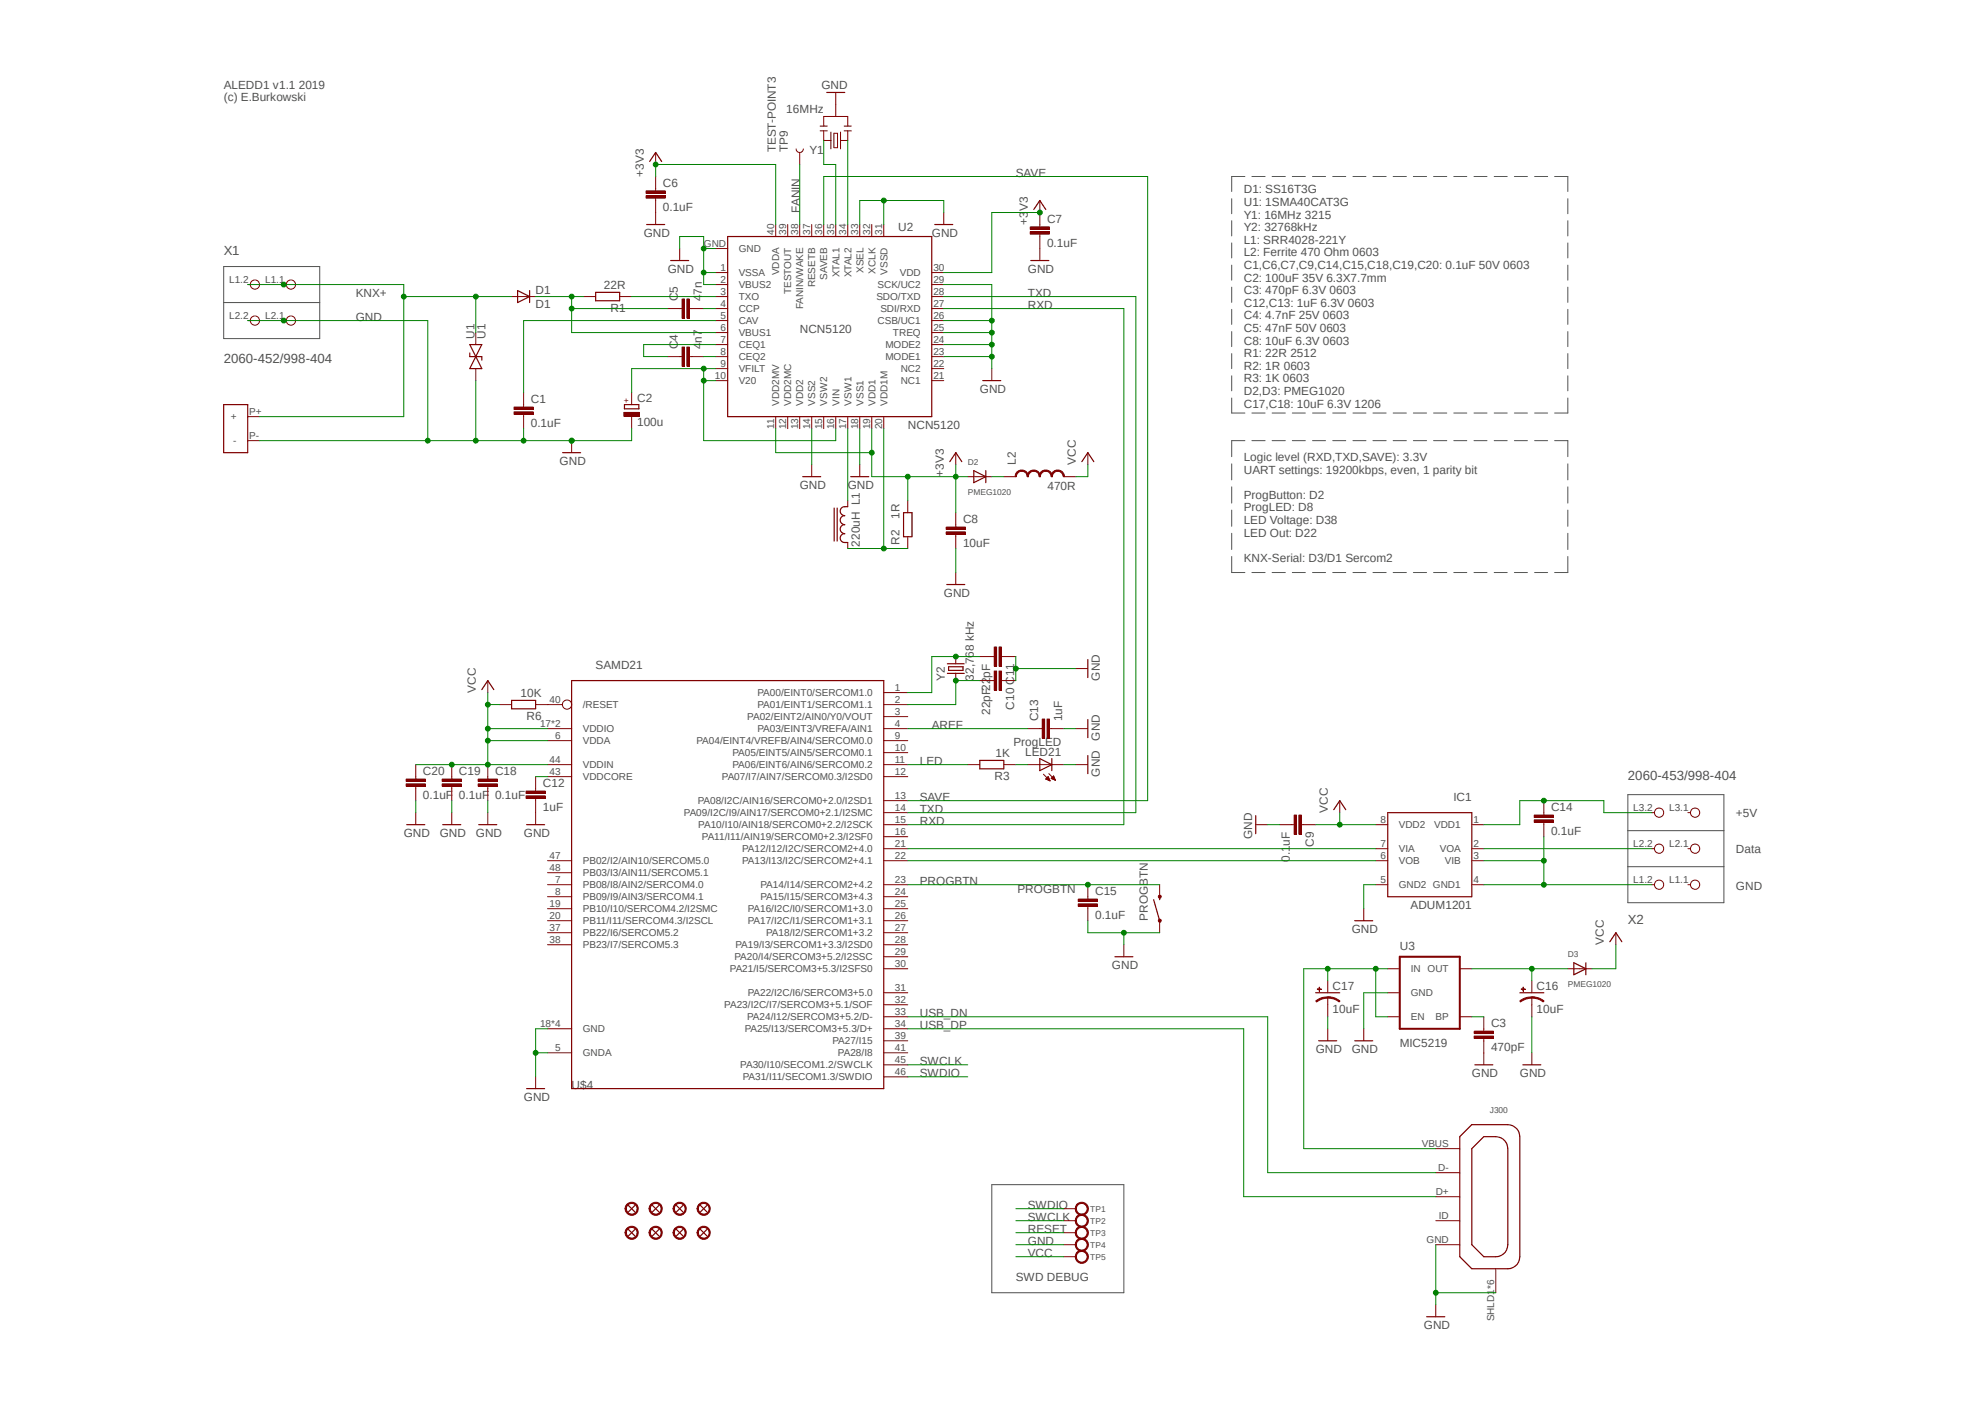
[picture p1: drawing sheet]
<svg xmlns="http://www.w3.org/2000/svg" width="420mm" height="297mm" viewBox="0 0 420 297" stroke-linecap="round" stroke-linejoin="round" font-family="sans-serif">
<defs><g id="words">
<g font-size="2.8" fill="#505050">
<text x="47.3" y="53.8">X1</text>
<text x="47.3" y="76.7">2060-452/998-404</text>
<text x="344.4" y="165">2060-453/998-404</text>
<text x="344.4" y="195.5">X2</text>
</g>
<g font-size="2.5" fill="#505050">
<text x="47.3" y="18.8">ALEDD1 v1.1 2019</text>
<text x="47.3" y="21.5">(c) E.Burkowski</text>
<text x="166.4" y="23.9">16MHz</text>
<text x="173.8" y="18.8">GND</text>
<text x="164.1" y="32.3" transform="rotate(-90 164.1 32.3)">TEST-POINT3</text>
<text x="166.7" y="32.3" transform="rotate(-90 166.7 32.3)">TP9</text>
<text x="171.3" y="32.5">Y1</text>
<text x="136.2" y="37.3" transform="rotate(-90 136.2 37.3)">+3V3</text>
<text x="140.3" y="39.5">C6</text>
<text x="214.9" y="37.3">SAVE</text>
<text x="263.1" y="40.9">D1: SS16T3G</text>
<text x="140.3" y="44.6">0.1uF</text>
<text x="169.2" y="45" transform="rotate(-90 169.2 45)">FANIN</text>
<text x="217.5" y="47.5" transform="rotate(-90 217.5 47.5)">+3V3</text>
<text x="221.5" y="47.1">C7</text>
<text x="263.1" y="43.6">U1: 1SMA40CAT3G</text>
<text x="263.1" y="46.2">Y1: 16MHz 3215</text>
<text x="136.2" y="50">GND</text>
<text x="190" y="48.8">U2</text>
<text x="197.2" y="50">GND</text>
<text x="221.5" y="52.2">0.1uF</text>
<text x="263.1" y="48.9">Y2: 32768kHz</text>
<text x="263.1" y="51.6">L1: SRR4028-221Y</text>
<text x="141.3" y="57.7">GND</text>
<text x="217.5" y="57.7">GND</text>
<text x="263.1" y="54.2">L2: Ferrite 470 Ohm 0603</text>
<text x="263.1" y="56.9">C1,C6,C7,C9,C14,C15,C18,C19,C20: 0.1uF 50V 0603</text>
<text x="263.1" y="59.6">C2: 100uF 35V 6.3X7.7mm</text>
<text x="75.3" y="62.7">KNX+</text>
<text x="113.3" y="65.1">D1</text>
<text x="113.3" y="62.3">D1</text>
<text x="127.8" y="61.2">22R</text>
<text x="129.2" y="66">R1</text>
<text x="143.4" y="63.8" transform="rotate(-90 143.4 63.8)">C5</text>
<text x="148.5" y="63.8" transform="rotate(-90 148.5 63.8)">47n</text>
<text x="217.5" y="62.7">TXD</text>
<text x="217.5" y="65.3">RXD</text>
<text x="263.1" y="62.2">C3: 470pF 6.3V 0603</text>
<text x="263.1" y="64.9">C12,C13: 1uF 6.3V 0603</text>
<text x="75.3" y="67.8">GND</text>
<text x="100.4" y="71.6" transform="rotate(-90 100.4 71.6)">U1</text>
<text x="102.7" y="71.6" transform="rotate(-90 102.7 71.6)">U1</text>
<text x="169.2" y="70.4">NCN5120</text>
<text x="263.1" y="67.6">C4: 4.7nF 25V 0603</text>
<text x="263.1" y="70.2">C5: 47nF 50V 0603</text>
<text x="143.4" y="73.9" transform="rotate(-90 143.4 73.9)">C4</text>
<text x="148.5" y="73.9" transform="rotate(-90 148.5 73.9)">4n7</text>
<text x="263.1" y="72.9">C8: 10uF 6.3V 0603</text>
<text x="263.1" y="75.6">R1: 22R 2512</text>
<text x="207.3" y="83.1">GND</text>
<text x="263.1" y="78.2">R2: 1R 0603</text>
<text x="263.1" y="80.9">R3: 1K 0603</text>
<text x="263.1" y="83.6">D2,D3: PMEG1020</text>
<text x="112.3" y="85.2">C1</text>
<text x="134.8" y="85.1">C2</text>
<text x="263.1" y="86.2">C17,C18: 10uF 6.3V 1206</text>
<text x="112.3" y="90.3">0.1uF</text>
<text x="134.8" y="90.2">100u</text>
<text x="192.1" y="90.7">NCN5120</text>
<text x="118.4" y="98.3">GND</text>
<text x="199.7" y="100.8" transform="rotate(-90 199.7 100.8)">+3V3</text>
<text x="214.9" y="98.3" transform="rotate(-90 214.9 98.3)">L2</text>
<text x="227.6" y="98.3" transform="rotate(-90 227.6 98.3)">VCC</text>
<text x="263.1" y="97.5">Logic level (RXD,TXD,SAVE): 3.3V</text>
<text x="263.1" y="100.2">UART settings: 19200kbps, even, 1 parity bit</text>
<text x="169.2" y="103.4">GND</text>
<text x="179.4" y="103.4">GND</text>
<text x="221.6" y="103.6">470R</text>
<text x="263.1" y="105.5">ProgButton: D2</text>
<text x="190.3" y="109.7" transform="rotate(-90 190.3 109.7)">1R</text>
<text x="203.8" y="110.6">C8</text>
<text x="263.1" y="108.2">ProgLED: D8</text>
<text x="263.1" y="110.9">LED Voltage: D38</text>
<text x="263.1" y="113.5">LED Out: D22</text>
<text x="181.9" y="115.6" transform="rotate(-90 181.9 115.6)">220uH L1</text>
<text x="190.3" y="115.3" transform="rotate(-90 190.3 115.3)">R2</text>
<text x="203.8" y="115.7">10uF</text>
<text x="263.1" y="118.9">KNX-Serial: D3/D1 Sercom2</text>
<text x="199.7" y="126.2">GND</text>
<text x="126" y="141.4">SAMD21</text>
<text x="199.9" y="144" transform="rotate(-90 199.9 144)">Y2</text>
<text x="206" y="144" transform="rotate(-90 206 144)">32,768 kHz</text>
<text x="232.7" y="144" transform="rotate(-90 232.7 144)">GND</text>
<text x="100.7" y="146.5" transform="rotate(-90 100.7 146.5)">VCC</text>
<text x="110.2" y="147.5">10K</text>
<text x="111.4" y="152.4">R6</text>
<text x="197.1" y="154.1">AREF</text>
<text x="209.5" y="151.2" transform="rotate(-90 209.5 151.2)">22pF22pF</text>
<text x="214.5" y="150.1" transform="rotate(-90 214.5 150.1)">C10 C11</text>
<text x="219.6" y="152.6" transform="rotate(-90 219.6 152.6)">C13</text>
<text x="224.7" y="152.6" transform="rotate(-90 224.7 152.6)">1uF</text>
<text x="194.6" y="161.8">LED</text>
<text x="210.6" y="160.2">1K</text>
<text x="214.4" y="157.8">ProgLED</text>
<text x="216.9" y="160">LED21</text>
<text x="232.7" y="156.7" transform="rotate(-90 232.7 156.7)">GND</text>
<text x="89.5" y="163.9">C20</text>
<text x="97.1" y="163.9">C19</text>
<text x="104.7" y="163.9">C18</text>
<text x="114.9" y="166.5">C12</text>
<text x="210.4" y="165.1">R3</text>
<text x="232.7" y="164.3" transform="rotate(-90 232.7 164.3)">GND</text>
<text x="89.5" y="169">0.1uF</text>
<text x="97.1" y="169">0.1uF</text>
<text x="104.7" y="169">0.1uF</text>
<text x="114.9" y="171.5">1uF</text>
<text x="194.6" y="171.9">TXD</text>
<text x="194.6" y="169.4">SAVE</text>
<text x="280.9" y="171.9" transform="rotate(-90 280.9 171.9)">VCC</text>
<text x="307.6" y="169.4">IC1</text>
<text x="328.2" y="171.5">C14</text>
<text x="367.3" y="172.9">+5V</text>
<text x="85.4" y="177">GND</text>
<text x="93.1" y="177">GND</text>
<text x="100.7" y="177">GND</text>
<text x="110.8" y="177">GND</text>
<text x="194.6" y="174.5">RXD</text>
<text x="264.9" y="177.5" transform="rotate(-90 264.9 177.5)">GND</text>
<text x="278" y="179.2" transform="rotate(-90 278 179.2)">C9</text>
<text x="328.2" y="176.6">0.1uF</text>
<text x="272.9" y="182.4" transform="rotate(-90 272.9 182.4)">0.1uF</text>
<text x="367.3" y="180.6">Data</text>
<text x="194.6" y="187.2">PROGBTN</text>
<text x="215.3" y="188.9">PROGBTN</text>
<text x="231.7" y="189.3">C15</text>
<text x="367.3" y="188.2">GND</text>
<text x="231.7" y="194.4">0.1uF</text>
<text x="242.9" y="194.8" transform="rotate(-90 242.9 194.8)">PROGBTN</text>
<text x="286" y="197.3">GND</text>
<text x="298.5" y="192.2">ADUM1201</text>
<text x="296.2" y="200.9">U3</text>
<text x="339.3" y="199.9" transform="rotate(-90 339.3 199.9)">VCC</text>
<text x="235.2" y="204.9">GND</text>
<text x="281.9" y="209.4">C17</text>
<text x="325.1" y="209.4">C16</text>
<text x="194.6" y="215.1">USB_DN</text>
<text x="281.9" y="214.2">10uF</text>
<text x="325.1" y="214.2">10uF</text>
<text x="194.6" y="217.6">USB_DP</text>
<text x="296.2" y="221.4">MIC5219</text>
<text x="315.5" y="217.3">C3</text>
<text x="194.6" y="225.3">SWCLK</text>
<text x="194.6" y="227.8">SWDIO</text>
<text x="278.4" y="222.7">GND</text>
<text x="286" y="222.7">GND</text>
<text x="311.4" y="227.8">GND</text>
<text x="315.5" y="222.3">470pF</text>
<text x="321.6" y="227.8">GND</text>
<text x="110.8" y="232.8">GND</text>
<text x="120.9" y="230.3">U$4</text>
<text x="217.5" y="255.7">SWDIO</text>
<text x="217.5" y="263.3">GND</text>
<text x="217.5" y="258.2">SWCLK</text>
<text x="217.5" y="260.8">RESET</text>
<text x="217.5" y="265.9">VCC</text>
<text x="214.9" y="270.9">SWD DEBUG</text>
<text x="301.2" y="281.1">GND</text>
</g>
<g font-size="2.1" fill="#505050">
<text x="148.9" y="52.2">GND</text>
<text x="156.3" y="53.3">GND</text>
<text x="163.8" y="49.7" transform="rotate(-90 163.8 49.7)">40</text>
<text x="166.3" y="49.7" transform="rotate(-90 166.3 49.7)">39</text>
<text x="168.9" y="49.7" transform="rotate(-90 168.9 49.7)">38</text>
<text x="171.4" y="49.7" transform="rotate(-90 171.4 49.7)">37</text>
<text x="173.9" y="49.7" transform="rotate(-90 173.9 49.7)">36</text>
<text x="176.5" y="49.7" transform="rotate(-90 176.5 49.7)">35</text>
<text x="179" y="49.7" transform="rotate(-90 179 49.7)">34</text>
<text x="181.6" y="49.7" transform="rotate(-90 181.6 49.7)">33</text>
<text x="184.1" y="49.7" transform="rotate(-90 184.1 49.7)">32</text>
<text x="186.6" y="49.7" transform="rotate(-90 186.6 49.7)">31</text>
<text x="48.5" y="59.9">L1.2</text>
<text x="56.1" y="59.9">L1.1</text>
<text x="152.4" y="59.9">2</text>
<text x="152.4" y="57.3">1</text>
<text x="156.3" y="58.4">VSSA</text>
<text x="164.9" y="58.2" transform="rotate(-90 164.9 58.2)">VDDA</text>
<text x="175" y="59.2" transform="rotate(-90 175 59.2)">SAVEB</text>
<text x="177.6" y="58.7" transform="rotate(-90 177.6 58.7)">XTAL1</text>
<text x="180.1" y="58.7" transform="rotate(-90 180.1 58.7)">XTAL2</text>
<text x="182.7" y="57.7" transform="rotate(-90 182.7 57.7)">XSEL</text>
<text x="185.2" y="57.9" transform="rotate(-90 185.2 57.9)">XCLK</text>
<text x="187.7" y="58.1" transform="rotate(-90 187.7 58.1)">VSSD</text>
<text x="190.4" y="58.4">VDD</text>
<text x="197.5" y="59.9">29</text>
<text x="197.5" y="57.3">30</text>
<text x="152.4" y="64.9">4</text>
<text x="152.4" y="62.4">3</text>
<text x="156.3" y="63.5">TXO</text>
<text x="156.3" y="61">VBUS2</text>
<text x="167.4" y="62.2" transform="rotate(-90 167.4 62.2)">TESTOUT</text>
<text x="170" y="65.4" transform="rotate(-90 170 65.4)">FANIN/WAKE</text>
<text x="172.5" y="60.8" transform="rotate(-90 172.5 60.8)">RESETB</text>
<text x="185.4" y="63.5">SDO/TXD</text>
<text x="185.7" y="61">SCK/UC2</text>
<text x="197.5" y="64.9">27</text>
<text x="197.5" y="62.4">28</text>
<text x="48.5" y="67.5">L2.2</text>
<text x="56.1" y="67.5">L2.1</text>
<text x="152.4" y="67.5">5</text>
<text x="152.4" y="70">6</text>
<text x="156.3" y="68.6">CAV</text>
<text x="156.3" y="66">CCP</text>
<text x="156.3" y="71.1">VBUS1</text>
<text x="185.7" y="68.6">CSB/UC1</text>
<text x="186.3" y="66">SDI/RXD</text>
<text x="188.9" y="71.1">TREQ</text>
<text x="197.5" y="67.5">26</text>
<text x="197.5" y="70">25</text>
<text x="152.4" y="72.5">7</text>
<text x="152.4" y="75.1">8</text>
<text x="152.4" y="77.6">9</text>
<text x="156.3" y="73.7">CEQ1</text>
<text x="156.3" y="76.2">CEQ2</text>
<text x="187.3" y="76.2">MODE1</text>
<text x="187.3" y="73.7">MODE2</text>
<text x="197.5" y="75.1">23</text>
<text x="197.5" y="72.5">24</text>
<text x="197.5" y="77.6">22</text>
<text x="151.3" y="80.1">10</text>
<text x="156.3" y="81.3">V20</text>
<text x="156.3" y="78.7">VFILT</text>
<text x="190.6" y="81.3">NC1</text>
<text x="190.6" y="78.7">NC2</text>
<text x="197.5" y="80.1">21</text>
<text x="48.9" y="88.9">+</text>
<text x="52.7" y="87.8">P+</text>
<text x="164.9" y="85.8" transform="rotate(-90 164.9 85.8)">VDD2MV</text>
<text x="167.4" y="85.8" transform="rotate(-90 167.4 85.8)">VDD2MC</text>
<text x="170" y="85.8" transform="rotate(-90 170 85.8)">VDD2</text>
<text x="172.5" y="85.8" transform="rotate(-90 172.5 85.8)">VSS2</text>
<text x="175" y="85.8" transform="rotate(-90 175 85.8)">VSW2</text>
<text x="177.6" y="85.8" transform="rotate(-90 177.6 85.8)">VIN</text>
<text x="180.1" y="85.8" transform="rotate(-90 180.1 85.8)">VSW1</text>
<text x="182.7" y="85.8" transform="rotate(-90 182.7 85.8)">VSS1</text>
<text x="185.2" y="85.8" transform="rotate(-90 185.2 85.8)">VDD1</text>
<text x="187.7" y="85.8" transform="rotate(-90 187.7 85.8)">VDD1M</text>
<text x="49.4" y="94">-</text>
<text x="52.7" y="92.8">P-</text>
<text x="163.8" y="90.7" transform="rotate(-90 163.8 90.7)">11</text>
<text x="166.3" y="90.8" transform="rotate(-90 166.3 90.8)">12</text>
<text x="168.9" y="90.8" transform="rotate(-90 168.9 90.8)">13</text>
<text x="171.4" y="90.8" transform="rotate(-90 171.4 90.8)">14</text>
<text x="173.9" y="90.8" transform="rotate(-90 173.9 90.8)">15</text>
<text x="176.5" y="90.8" transform="rotate(-90 176.5 90.8)">16</text>
<text x="179" y="90.8" transform="rotate(-90 179 90.8)">17</text>
<text x="181.6" y="90.8" transform="rotate(-90 181.6 90.8)">18</text>
<text x="184.1" y="90.8" transform="rotate(-90 184.1 90.8)">19</text>
<text x="186.6" y="90.8" transform="rotate(-90 186.6 90.8)">20</text>
<text x="116.2" y="148.7">40</text>
<text x="123.3" y="149.8">/RESET</text>
<text x="160.3" y="147.3">PA00/EINT0/SERCOM1.0</text>
<text x="160.3" y="149.8">PA01/EINT1/SERCOM1.1</text>
<text x="189.3" y="146.2">1</text>
<text x="189.3" y="148.7">2</text>
<text x="114.3" y="153.8">17*2</text>
<text x="123.3" y="154.9">VDDIO</text>
<text x="158.1" y="152.4">PA02/EINT2/AIN0/Y0/VOUT</text>
<text x="160.3" y="154.9">PA03/EINT3/VREFA/AIN1</text>
<text x="189.3" y="151.3">3</text>
<text x="189.3" y="153.8">4</text>
<text x="116.2" y="161.4">44</text>
<text x="117.4" y="156.3">6</text>
<text x="123.3" y="157.4">VDDA</text>
<text x="147.4" y="157.4">PA04/EINT4/VREFB/AIN4/SERCOM0.0</text>
<text x="155" y="160">PA05/EINT5/AIN5/SERCOM0.1</text>
<text x="189.3" y="161.4">11</text>
<text x="189.3" y="156.3">9</text>
<text x="189.3" y="158.9">10</text>
<text x="116.2" y="164">43</text>
<text x="123.3" y="162.5">VDDIN</text>
<text x="123.3" y="165.1">VDDCORE</text>
<text x="152.7" y="165.1">PA07/I7/AIN7/SERCOM0.3/I2SD0</text>
<text x="155" y="162.5">PA06/EINT6/AIN6/SERCOM0.2</text>
<text x="189.3" y="164">12</text>
<text x="144.7" y="172.7">PA09/I2C/I9/AIN17/SERCOM0+2.1/I2SMC</text>
<text x="147.6" y="170.1">PA08/I2C/AIN16/SERCOM0+2.0/I2SD1</text>
<text x="189.3" y="171.6">14</text>
<text x="189.3" y="169">13</text>
<text x="345.6" y="171.6">L3.2</text>
<text x="353.1" y="171.6">L3.1</text>
<text x="147.7" y="175.2">PA10/I10/AIN18/SERCOM0+2.2/I2SCK</text>
<text x="148.5" y="177.8">PA11/I11/AIN19/SERCOM0+2.3/I2SF0</text>
<text x="189.3" y="176.7">16</text>
<text x="189.3" y="174.1">15</text>
<text x="189.3" y="179.2">21</text>
<text x="292.1" y="174.1">8</text>
<text x="292.1" y="179.2">7</text>
<text x="296" y="175.2">VDD2</text>
<text x="303.4" y="175.2">VDD1</text>
<text x="311.7" y="179.2">2</text>
<text x="311.7" y="174.1">1</text>
<text x="345.6" y="179.2">L2.2</text>
<text x="353.1" y="179.2">L2.1</text>
<text x="116.2" y="181.7">47</text>
<text x="116.2" y="184.3">48</text>
<text x="123.3" y="182.8">PB02/I2/AIN10/SERCOM5.0</text>
<text x="123.3" y="185.4">PB03/I3/AIN11/SERCOM5.1</text>
<text x="157" y="180.3">PA12/I12/I2C/SERCOM2+4.0</text>
<text x="157" y="182.8">PA13/I13/I2C/SERCOM2+4.1</text>
<text x="189.3" y="181.7">22</text>
<text x="292.1" y="181.7">6</text>
<text x="296" y="180.3">VIA</text>
<text x="296" y="182.8">VOB</text>
<text x="304.6" y="180.3">VOA</text>
<text x="305.7" y="182.8">VIB</text>
<text x="311.7" y="181.7">3</text>
<text x="116.2" y="191.9">19</text>
<text x="117.4" y="186.8">7</text>
<text x="117.4" y="189.3">8</text>
<text x="123.3" y="187.9">PB08/I8/AIN2/SERCOM4.0</text>
<text x="123.3" y="190.5">PB09/I9/AIN3/SERCOM4.1</text>
<text x="160.9" y="190.5">PA15/I15/SERCOM3+4.3</text>
<text x="160.9" y="187.9">PA14/I14/SERCOM2+4.2</text>
<text x="189.3" y="191.9">25</text>
<text x="189.3" y="189.3">24</text>
<text x="189.3" y="186.8">23</text>
<text x="292.1" y="186.8">5</text>
<text x="296" y="187.9">GND2 GND1</text>
<text x="311.7" y="186.8">4</text>
<text x="345.6" y="186.8">L1.2</text>
<text x="353.1" y="186.8">L1.1</text>
<text x="116.2" y="194.4">20</text>
<text x="116.2" y="196.9">37</text>
<text x="123.3" y="193">PB10/I10/SERCOM4.2/I2SMC</text>
<text x="123.3" y="195.5">PB11/I11/SERCOM4.3/I2SCL</text>
<text x="158.2" y="193">PA16/I2C/I0/SERCOM1+3.0</text>
<text x="158.2" y="195.5">PA17/I2C/I1/SERCOM1+3.1</text>
<text x="189.3" y="194.4">26</text>
<text x="189.3" y="196.9">27</text>
<text x="116.2" y="199.5">38</text>
<text x="123.3" y="198.1">PB22/I6/SERCOM5.2</text>
<text x="123.3" y="200.6">PB23/I7/SERCOM5.3</text>
<text x="155.4" y="203.2">PA20/I4/SERCOM3+5.2/I2SSC</text>
<text x="155.6" y="200.6">PA19/I3/SERCOM1+3.3/I2SD0</text>
<text x="162.1" y="198.1">PA18/I2/SERCOM1+3.2</text>
<text x="189.3" y="199.5">28</text>
<text x="189.3" y="202">29</text>
<text x="154.4" y="205.7">PA21/I5/SERCOM3+5.3/I2SFS0</text>
<text x="189.3" y="209.6">31</text>
<text x="189.3" y="204.6">30</text>
<text x="298.5" y="205.7">IN OUT</text>
<text x="153.2" y="213.3">PA23/I2C/I7/SERCOM3+5.1/SOF</text>
<text x="158.1" y="215.9">PA24/I12/SERCOM3+5.2/D-</text>
<text x="158.2" y="210.8">PA22/I2C/I6/SERCOM3+5.0</text>
<text x="189.3" y="212.2">32</text>
<text x="189.3" y="214.7">33</text>
<text x="298.5" y="210.8">GND</text>
<text x="298.5" y="215.9">EN</text>
<text x="303.7" y="215.9">BP</text>
<text x="114.3" y="217.3">18*4</text>
<text x="123.3" y="218.4">GND</text>
<text x="157.6" y="218.4">PA25/I13/SERCOM3+5.3/D+</text>
<text x="176.1" y="220.9">PA27/I15</text>
<text x="189.3" y="217.3">34</text>
<text x="189.3" y="219.8">39</text>
<text x="117.4" y="222.3">5</text>
<text x="123.3" y="223.5">GNDA</text>
<text x="156.6" y="226">PA30/I10/SECOM1.2/SWCLK</text>
<text x="177.3" y="223.5">PA28/I8</text>
<text x="189.3" y="222.3">41</text>
<text x="189.3" y="224.9">45</text>
<text x="189.3" y="227.4">46</text>
<text x="157.1" y="228.6">PA31/I11/SECOM1.3/SWDIO</text>
<text x="300.8" y="242.7">VBUS</text>
<text x="304.3" y="247.7">D-</text>
<text x="303.8" y="252.8">D+</text>
<text x="304.4" y="257.9">ID</text>
<text x="301.8" y="263">GND</text>
<text x="316.1" y="279.5" transform="rotate(-90 316.1 279.5)">SHLD1*6</text>
</g>
<text font-size="1.8" fill="#800000" x="133.1" y="85.2" transform="rotate(-90 133.1 85.2)">+</text>
<g font-size="1.8" fill="#505050">
<text x="204.8" y="98.3">D2</text>
<text x="204.8" y="104.6">PMEG1020</text>
<text x="331.7" y="202.4">D3</text>
<text x="331.7" y="208.7">PMEG1020</text>
<text x="315.2" y="235.4">J300</text>
<text x="230.7" y="256.3">TP1</text>
<text x="230.7" y="258.9">TP2</text>
<text x="230.7" y="261.4">TP3</text>
<text x="230.7" y="264">TP4</text>
<text x="230.7" y="266.5">TP5</text>
</g>
</g></defs>
<path d="M46.6 15.3l326.9 266.5M373.5 15.3l-326.9 266.5" fill="none" stroke="#fff" stroke-width=".21"/>
<g fill="none" stroke="#505050" stroke-width=".21">
<path d="M263.4 37.3h-2.8v3.2M264.9 37.3h2.8M269.2 37.3h2.7M273.4 37.3h2.8M277.7 37.3h2.8M282 37.3h2.7M286.3 37.3h2.7M290.5 37.3h2.8M294.8 37.3h2.8M299 37.3h2.8M303.3 37.3h2.8M307.6 37.3h2.7"/>
<path d="M311.9 37.3h2.7M316.1 37.3h2.8M320.4 37.3h2.8M324.7 37.3h2.7M328.9 37.3h2.8v3.2M47.3 56.4h20.3v15.2h-20.3zM260.6 42v3.2M260.6 46.7v3.2M260.6 51.4v3.2M260.6 56.1v3.2M331.7 42v3.2M331.7 46.7v3.2"/>
<path d="M331.7 51.4v3.2M331.7 56.1v3.2M47.3 64h20.3M260.6 60.7v3.3M260.6 65.4v3.2M260.6 70.1v3.2M260.6 74.8v3.2M260.6 79.5v3.2M331.7 60.7v3.3M331.7 65.4v3.2M331.7 70.1v3.2M331.7 74.8v3.2"/>
<path d="M331.7 79.5v3.2M260.6 84.2v3.2h2.8M260.6 98.1v3.4M263.4 93.2h-2.8v3.4M264.9 87.4h2.8M264.9 93.2h2.8M269.2 87.4h2.7M269.2 93.2h2.7M273.4 87.4h2.8M273.4 93.2h2.8M277.7 87.4h2.8M277.7 93.2h2.8"/>
<path d="M282 87.4h2.7M282 93.2h2.7M286.3 87.4h2.7M286.3 93.2h2.7M290.5 87.4h2.8M290.5 93.2h2.8M294.8 87.4h2.8M294.8 93.2h2.8M299 87.4h2.8M299 93.2h2.8M303.3 87.4h2.8M303.3 93.2h2.8"/>
<path d="M307.6 87.4h2.7M307.6 93.2h2.7M311.9 87.4h2.7M311.9 93.2h2.7M316.1 87.4h2.8M316.1 93.2h2.8M320.4 87.4h2.8M320.4 93.2h2.8M324.7 87.4h2.7M324.7 93.2h2.7M328.9 93.2h2.8v3.4M331.7 84.2v3.2h-2.8"/>
<path d="M331.7 98.1v3.4M260.6 103v3.4M260.6 107.9v3.4M260.6 112.8v3.4M260.6 117.7v3.4h2.8M331.7 103v3.4M331.7 107.9v3.4M331.7 112.8v3.4M331.7 117.7v3.4h-2.8M264.9 121.1h2.8M269.2 121.1h2.7M273.4 121.1h2.8"/>
<path d="M277.7 121.1h2.8M282 121.1h2.7M286.3 121.1h2.7M290.5 121.1h2.8M294.8 121.1h2.8M299 121.1h2.8M303.3 121.1h2.8M307.6 121.1h2.7M311.9 121.1h2.7M316.1 121.1h2.8M320.4 121.1h2.8M324.7 121.1h2.7"/>
<path d="M344.4 168.1h20.3v22.9h-20.3zM344.4 175.7h20.3M344.4 183.3h20.3M209.8 250.6h28v22.9h-28z"/>
</g>
<path d="M109.5 61.5l2.6 1.2-2.6 1.3zM112.1 61.5v2.5M126 61.8h5.1v1.8h-5.1z" fill="none" stroke="#800000" stroke-width=".25"/>
<path d="M108.2 62.7h5.1M123.5 62.7h2.5M131.1 62.7h2.5M143.8 65.3h.5M145.8 65.3h.5" fill="none" stroke="#800000" stroke-width=".21"/>
<path d="M145.3 63.2h.5v4.1h-.5z" fill-rule="evenodd" fill="#800000"/>
<path d="M145.3 63.2h.5v4.1h-.5z" fill="none" stroke="#800000" stroke-width=".21"/>
<path d="M144.3 63.2h.5v4.1h-.5z" fill-rule="evenodd" fill="#800000"/>
<path d="M141.3 65.3h2.5M143.8 75.4h.5M144.3 63.2h.5v4.1h-.5zM145.8 75.4h.5M146.3 65.3h2.6" fill="none" stroke="#800000" stroke-width=".21"/>
<path d="M145.3 73.4h.5v4.1h-.5z" fill-rule="evenodd" fill="#800000"/>
<path d="M145.3 73.4h.5v4.1h-.5z" fill="none" stroke="#800000" stroke-width=".21"/>
<path d="M144.3 73.4h.5v4.1h-.5z" fill-rule="evenodd" fill="#800000"/>
<path d="M141.3 75.4h2.5M144.3 73.4h.5v4.1h-.5zM146.3 75.4h2.6M110.8 85.6v.5M110.8 87.6v.5" fill="none" stroke="#800000" stroke-width=".21"/>
<path d="M108.8 87.1h4v.5h-4z" fill-rule="evenodd" fill="#800000"/>
<path d="M108.8 87.1h4v.5h-4z" fill="none" stroke="#800000" stroke-width=".21"/>
<path d="M108.8 86.1h4v.5h-4z" fill-rule="evenodd" fill="#800000"/>
<path d="M138.7 39.9v.5M138.7 41.9v.5M143.8 52.6v2.5M108.8 86.1h4v.5h-4zM110.8 83.1v2.5M110.8 88.1v2.6" fill="none" stroke="#800000" stroke-width=".21"/>
<path d="M141.9 55.1h3.8" fill="none" stroke="#800000" stroke-width=".25"/>
<path d="M136.7 41.4h4.1v.5h-4.1z" fill-rule="evenodd" fill="#800000"/>
<path d="M136.7 41.4h4.1v.5h-4.1z" fill="none" stroke="#800000" stroke-width=".21"/>
<path d="M136.7 40.4h4.1v.5h-4.1z" fill-rule="evenodd" fill="#800000"/>
<g fill="none" stroke="#800000" stroke-width=".21">
<path d="M176.8 19.6v5M138.7 37.3v2.6M173.5 27.7h1.5M173.5 26.7h1.5M174.3 27.7v2h1.5M174.3 26.7v-2.1h5.1v2.1M175.8 27.9v3.6M176.4 28.2h.8v3h-.8zM177.8 27.9v3.6M178.6 27.7h1.5M178.6 26.7h1.5M179.4 27.7v2h-1.6"/>
<path d="M136.7 40.4h4.1v.5h-4.1zM138.7 42.4v5.1M199.7 45v2.5M220 47.5v.5M220 49.5v.5"/>
</g>
<path d="M174.9 19.6h3.8M136.8 47.5h3.8M197.8 47.5h3.8" fill="none" stroke="#800000" stroke-width=".25"/>
<path d="M218 49h4v.5h-4z" fill-rule="evenodd" fill="#800000"/>
<path d="M218 49h4v.5h-4z" fill="none" stroke="#800000" stroke-width=".21"/>
<path d="M218 48h4v.5h-4z" fill-rule="evenodd" fill="#800000"/>
<path d="M218 48h4v.5h-4zM220 45v2.5M220 50v5.1M209.8 78v2.5M202.2 111v.5M202.2 113v.5" fill="none" stroke="#800000" stroke-width=".21"/>
<path d="M218.1 55.1h3.8M207.9 80.5h3.9" fill="none" stroke="#800000" stroke-width=".25"/>
<path d="M200.2 112.5h4.1v.5h-4.1z" fill-rule="evenodd" fill="#800000"/>
<path d="M200.2 112.5h4.1v.5h-4.1z" fill="none" stroke="#800000" stroke-width=".21"/>
<path d="M200.2 111.5h4.1v.5h-4.1z" fill-rule="evenodd" fill="#800000"/>
<g fill="none" stroke="#800000" stroke-width=".21">
<path d="M151.4 57.7h2.6M151.4 52.6h2.6M164.1 47.5v2.5M166.7 47.5v2.5M169.2 47.5v2.5M171.7 47.5v2.5M174.3 47.5v2.5M176.8 47.5v2.5M179.4 47.5v2.5M181.9 47.5v2.5M184.4 47.5v2.5M187 47.5v2.5"/>
<path d="M197.1 57.7h2.6M100.7 70.4v2.5M100.7 78v2.5M151.4 67.8h2.6M151.4 65.3h2.6M151.4 72.9h2.6M151.4 75.4h2.6M151.4 78h2.6M151.4 60.2h2.6M151.4 62.7h2.6M151.4 70.4h2.6M197.1 67.8h2.6"/>
<path d="M197.1 65.3h2.6M197.1 72.9h2.6M197.1 75.4h2.6M197.1 78h2.6M197.1 60.2h2.6M197.1 62.7h2.6M197.1 70.4h2.6M120.9 93.2v2.6M151.4 80.5h2.6M164.1 88.1v2.6M166.7 88.1v2.6M169.2 88.1v2.6"/>
<path d="M171.7 88.1v2.6M171.7 98.3v2.5M174.3 88.1v2.6M176.8 88.1v2.6M179.4 88.1v2.6M181.9 88.1v2.6M181.9 98.3v2.5M184.4 88.1v2.6M187 88.1v2.6M197.1 80.5h2.6M179.4 105.9v1.3M179.4 114.8v1.2"/>
<path d="M192.1 105.9v2.6M192.1 113.5v2.5M200.2 111.5h4.1v.5h-4.1zM202.2 108.5v2.5M202.2 113.5v2.5M202.2 121.1v2.6"/>
</g>
<g fill="none" stroke="#800000" stroke-width=".25">
<path d="M154 50h43.1v38.1h-43.1zM99.4 74.7v.7h2.5v.8M99.4 72.9l2.5 5.1h-2.5l2.5-5.1zM119 95.8h3.9M169.8 100.8h3.9M176.5 107.5v7M177.1 107.5v7M179.4 107.2a1.15 1.15 0 0 0-1.6 .9 1.01 1.01 0 0 0 .9 1 .95 .95 0 0 0-.9 .9 .95 .95 0 0 0 .9 1 .95 .95 0 0 0-.9 1 .95 .95 0 0 0 .9 .9 .93 .93 0 0 0-.9 .9 .93 .93 0 0 0 .9 1h.7M180 100.8h3.8M191.2 108.5h1.8v5h-1.8zM200.3 123.7h3.8M132.9 254.9l1.5 1.6"/>
<path d="M134.4 254.9l-1.5 1.6"/>
</g>
<path d="M132.6 254.8a1.4 1.4 0 0 1 2.2 .2 1.4 1.4 0 0 1-.8 2.1 1.4 1.4 0 0 1-1.8-1.4h.3a1.15 1.15 0 0 1 1.6-1.1 1.15 1.15 0 0 1 .4 1.8 1.15 1.15 0 0 1-1.9-.3l-.1-.4h-.3z" fill-rule="evenodd" fill="#800000"/>
<path d="M132.6 254.8a1.4 1.4 0 0 1 2.2 .2 1.4 1.4 0 0 1-.8 2.1 1.4 1.4 0 0 1-1.8-1.4h.3a1.15 1.15 0 0 1 1.6-1.1 1.15 1.15 0 0 1 .4 1.8 1.15 1.15 0 0 1-1.9-.3l-.1-.4h-.3z" fill="none" stroke="#800000" stroke-width=".21"/>
<path d="M138 254.9l1.5 1.6M139.5 254.9l-1.5 1.6" fill="none" stroke="#800000" stroke-width=".25"/>
<path d="M137.7 254.8a1.4 1.4 0 0 1 2.2 .2 1.4 1.4 0 0 1-.8 2.1 1.4 1.4 0 0 1-1.8-1.4h.3a1.15 1.15 0 0 1 1.5-1.1 1.15 1.15 0 0 1 .4 1.8 1.15 1.15 0 0 1-1.8-.3l-.1-.4h-.3z" fill-rule="evenodd" fill="#800000"/>
<path d="M137.7 254.8a1.4 1.4 0 0 1 2.2 .2 1.4 1.4 0 0 1-.8 2.1 1.4 1.4 0 0 1-1.8-1.4h.3a1.15 1.15 0 0 1 1.5-1.1 1.15 1.15 0 0 1 .4 1.8 1.15 1.15 0 0 1-1.8-.3l-.1-.4h-.3z" fill="none" stroke="#800000" stroke-width=".21"/>
<path d="M132.9 260l1.5 1.5M134.4 260l-1.5 1.5" fill="none" stroke="#800000" stroke-width=".25"/>
<path d="M132.6 259.9a1.4 1.4 0 0 1 2.2 .1 1.4 1.4 0 0 1-.8 2.1 1.4 1.4 0 0 1-1.8-1.3h.3a1.15 1.15 0 0 1 1.6-1.2 1.15 1.15 0 0 1 .4 1.9 1.15 1.15 0 0 1-1.9-.3l-.1-.4h-.3z" fill-rule="evenodd" fill="#800000"/>
<path d="M132.6 259.9a1.4 1.4 0 0 1 2.2 .1 1.4 1.4 0 0 1-.8 2.1 1.4 1.4 0 0 1-1.8-1.3h.3a1.15 1.15 0 0 1 1.6-1.2 1.15 1.15 0 0 1 .4 1.9 1.15 1.15 0 0 1-1.9-.3l-.1-.4h-.3z" fill="none" stroke="#800000" stroke-width=".21"/>
<path d="M138 260l1.5 1.5M139.5 260l-1.5 1.5" fill="none" stroke="#800000" stroke-width=".25"/>
<path d="M137.7 259.9a1.4 1.4 0 0 1 2.2 .1 1.4 1.4 0 0 1-.8 2.1 1.4 1.4 0 0 1-1.8-1.3h.3a1.15 1.15 0 0 1 1.5-1.2 1.15 1.15 0 0 1 .4 1.9 1.15 1.15 0 0 1-1.8-.3l-.1-.4h-.3z" fill-rule="evenodd" fill="#800000"/>
<g fill="none" stroke="#800000" stroke-width=".21">
<path d="M202.2 138.9v1.5M115.9 156.7h5M115.9 149.1h3.1M115.9 154.1h5M187 156.7h5.1M187 149.1h5.1M187 146.5h5.1M187 151.6h5.1M187 154.1h5.1M187 159.2h5.1M202.2 142.5v1.5M209.8 144h.6"/>
<path d="M211.9 144h.5M115.9 161.8h5M115.9 164.3h5M187 171.9h5.1M187 169.4h5.1M187 177h5.1M187 174.5h5.1M187 161.8h5.1M187 164.3h5.1M187 179.5h5.1M115.9 192.2h5M115.9 194.8h5"/>
<path d="M115.9 197.3h5M115.9 199.9h5M115.9 189.7h5M115.9 187.2h5M115.9 182.1h5M115.9 184.6h5M187 192.2h5.1M187 194.8h5.1M187 197.3h5.1M187 199.9h5.1M187 189.7h5.1M187 187.2h5.1"/>
<path d="M187 182.1h5.1M115.9 217.6h5M187 217.6h5.1M187 210h5.1M187 212.6h5.1M187 215.1h5.1M187 202.4h5.1M187 204.9h5.1M115.9 222.7h5M187 220.2h5.1M187 222.7h5.1M187 225.3h5.1"/>
<path d="M187 227.8h5.1M137.7 259.9a1.4 1.4 0 0 1 2.2 .1 1.4 1.4 0 0 1-.8 2.1 1.4 1.4 0 0 1-1.8-1.3h.3a1.15 1.15 0 0 1 1.5-1.2 1.15 1.15 0 0 1 .4 1.9 1.15 1.15 0 0 1-1.8-.3l-.1-.4h-.3z"/>
<circle cx="120" cy="149.1" r=".98"/>
</g>
<path d="M120.9 144h66.1v86.3h-66.1zM200.4 140.4h3.6M200.4 142.5h3.6M200.7 141.1h3.1v.7h-3.1z" fill="none" stroke="#800000" stroke-width=".25"/>
<path d="M210.4 141.9h.5v4.1h-.5z" fill-rule="evenodd" fill="#800000"/>
<path d="M210.4 141.9h.5v4.1h-.5z" fill="none" stroke="#800000" stroke-width=".21"/>
<path d="M211.4 141.9h.5v4.1h-.5z" fill-rule="evenodd" fill="#800000"/>
<path d="M209.8 138.9h.6M211.9 138.9h.5M207.3 144h2.5M211.4 141.9h.5v4.1h-.5zM212.4 144h2.5" fill="none" stroke="#800000" stroke-width=".21"/>
<path d="M210.4 136.9h.5v4h-.5z" fill-rule="evenodd" fill="#800000"/>
<path d="M210.4 136.9h.5v4h-.5z" fill="none" stroke="#800000" stroke-width=".21"/>
<path d="M211.4 136.9h.5v4h-.5z" fill-rule="evenodd" fill="#800000"/>
<path d="M207.3 138.9h2.5M211.4 136.9h.5v4h-.5zM212.4 138.9h2.5M105.7 149.1h2.5M113.3 149.1h2.6M227.6 141.4h2.6M113.3 166.8v.5M113.3 168.9v.5" fill="none" stroke="#800000" stroke-width=".21"/>
<path d="M230.2 139.5v3.8M108.2 148.2h5.1v1.7h-5.1z" fill="none" stroke="#800000" stroke-width=".25"/>
<path d="M111.3 168.4h4.1v.5h-4.1z" fill-rule="evenodd" fill="#800000"/>
<path d="M111.3 168.4h4.1v.5h-4.1z" fill="none" stroke="#800000" stroke-width=".21"/>
<path d="M111.3 167.3h4.1v.6h-4.1z" fill-rule="evenodd" fill="#800000"/>
<path d="M220 154.1h.5M222 154.1h.5M111.3 167.3h4.1v.6h-4.1zM113.3 164.3v2.5M113.3 169.4v5.1" fill="none" stroke="#800000" stroke-width=".21"/>
<path d="M111.4 174.5h3.8" fill="none" stroke="#800000" stroke-width=".25"/>
<path d="M221.5 152.1h.5v4.1h-.5z" fill-rule="evenodd" fill="#800000"/>
<path d="M221.5 152.1h.5v4.1h-.5z" fill="none" stroke="#800000" stroke-width=".21"/>
<path d="M220.5 152.1h.5v4.1h-.5z" fill-rule="evenodd" fill="#800000"/>
<g fill="none" stroke="#800000" stroke-width=".21">
<path d="M52.4 88.1h2.5M52.4 93.2h2.5M217.5 154.1h2.5M220.5 152.1h.5v4.1h-.5zM222.5 154.1h2.6M227.6 154.1h2.6M291.1 174.5h2.5M291.1 179.5h2.5M311.4 174.5h2.5M311.4 179.5h2.5M237.8 199.9v2.5M288.5 192.2v2.6"/>
<path d="M291.1 187.2h2.5M291.1 182.1h2.5M311.4 187.2h2.5M311.4 182.1h2.5M113.3 227.8v2.5M303.8 253.2h5.1M303.8 248.1h5.1M303.8 243h5.1M303.8 258.2h5.1M303.8 263.3h5.1M303.8 276v2.6M316.5 268.4v5.1"/>
</g>
<path d="M47.3 85.6h5.1v10.2h-5.1zM230.2 152.2v3.8M293.6 171.9h17.8v17.8h-17.8zM286.6 194.8h3.8M235.9 202.4h3.8M111.4 230.3h3.8M308.9 240.5l2.5-2.6h7.6a2.65 2.65 0 0 1 2.6 2.6v25.4a2.5 2.5 0 0 1-2.6 2.5h-7.6l-2.5-2.5zM311.4 243l2.5-2.5a5.3 5.3 0 0 1 4.2 .5 2.53 2.53 0 0 1 .9 2v20.3a2.5 2.5 0 0 1-2.5 2.6h-2.6l-2.5-2.6zM301.9 278.6h3.8" fill="none" stroke="#800000" stroke-width=".25"/>
<path d="M227.8 254.8a1.41 1.41 0 0 1 2.3 .1 1.41 1.41 0 0 1-.8 2.1 1.41 1.41 0 0 1-1.8-1.3h.3a1.15 1.15 0 0 1 1.6-1 1.15 1.15 0 0 1 .2 1.9 1.15 1.15 0 0 1-1.8-.5v-.4h-.3z" fill-rule="evenodd" fill="#800000"/>
<path d="M225.1 255.7h2.5M227.8 254.8a1.41 1.41 0 0 1 2.3 .1 1.41 1.41 0 0 1-.8 2.1 1.41 1.41 0 0 1-1.8-1.3h.3a1.15 1.15 0 0 1 1.6-1 1.15 1.15 0 0 1 .2 1.9 1.15 1.15 0 0 1-1.8-.5v-.4h-.3z" fill="none" stroke="#800000" stroke-width=".21"/>
<path d="M227.8 257.3a1.41 1.41 0 0 1 2.3 .1 1.41 1.41 0 0 1-.8 2.1 1.41 1.41 0 0 1-1.8-1.3h.3a1.15 1.15 0 0 1 1.6-.9 1.15 1.15 0 0 1 .2 1.9 1.15 1.15 0 0 1-1.8-.6v-.4h-.3z" fill-rule="evenodd" fill="#800000"/>
<path d="M225.1 258.2h2.5M227.8 257.3a1.41 1.41 0 0 1 2.3 .1 1.41 1.41 0 0 1-.8 2.1 1.41 1.41 0 0 1-1.8-1.3h.3a1.15 1.15 0 0 1 1.6-.9 1.15 1.15 0 0 1 .2 1.9 1.15 1.15 0 0 1-1.8-.6v-.4h-.3z" fill="none" stroke="#800000" stroke-width=".21"/>
<path d="M227.8 259.9a1.41 1.41 0 0 1 2.3 0 1.41 1.41 0 0 1-.8 2.2 1.41 1.41 0 0 1-1.8-1.3h.3a1.15 1.15 0 0 1 1.6-1 1.15 1.15 0 0 1 .2 1.9 1.15 1.15 0 0 1-1.8-.5v-.4h-.3z" fill-rule="evenodd" fill="#800000"/>
<path d="M227.8 259.9a1.41 1.41 0 0 1 2.3 0 1.41 1.41 0 0 1-.8 2.2 1.41 1.41 0 0 1-1.8-1.3h.3a1.15 1.15 0 0 1 1.6-1 1.15 1.15 0 0 1 .2 1.9 1.15 1.15 0 0 1-1.8-.5v-.4h-.3zM225.1 260.8h2.5" fill="none" stroke="#800000" stroke-width=".21"/>
<path d="M227.8 262.4a1.4 1.4 0 0 1 2.2 .1 1.4 1.4 0 0 1-.7 2.1 1.4 1.4 0 0 1-1.8-1.3h.3a1.15 1.15 0 0 1 1.6-.9 1.15 1.15 0 0 1 .2 1.9 1.15 1.15 0 0 1-1.8-.6v-.4h-.3z" fill-rule="evenodd" fill="#800000"/>
<path d="M225.1 263.3h2.5M227.8 262.4a1.4 1.4 0 0 1 2.2 .1 1.4 1.4 0 0 1-.7 2.1 1.4 1.4 0 0 1-1.8-1.3h.3a1.15 1.15 0 0 1 1.6-.9 1.15 1.15 0 0 1 .2 1.9 1.15 1.15 0 0 1-1.8-.6v-.4h-.3z" fill="none" stroke="#800000" stroke-width=".21"/>
<path d="M227.8 265a1.4 1.4 0 0 1 2.2 0 1.4 1.4 0 0 1-.7 2.2 1.4 1.4 0 0 1-1.8-1.3h.3a1.15 1.15 0 0 1 1.6-1 1.15 1.15 0 0 1 .2 1.9 1.15 1.15 0 0 1-1.8-.6v-.3h-.3z" fill-rule="evenodd" fill="#800000"/>
<g fill="none" stroke="#800000" stroke-width=".21">
<path d="M138.7 32.3v2.5M220 42.4v2.6M52.4 60.2h.6M52.4 67.8h.6M60 60.2h.6M60 67.8h.6M202.2 95.8v2.5M273.3 174.5h.5M275.3 174.5h.5M225.1 265.9h2.5M227.8 265a1.4 1.4 0 0 1 2.2 0 1.4 1.4 0 0 1-.7 2.2 1.4 1.4 0 0 1-1.8-1.3h.3a1.15 1.15 0 0 1 1.6-1 1.15 1.15 0 0 1 .2 1.9 1.15 1.15 0 0 1-1.8-.6v-.3h-.3z"/>
<circle cx="53.9" cy="67.8" r=".98"/>
<circle cx="53.9" cy="60.2" r=".98"/>
<circle cx="61.5" cy="60.2" r=".98"/>
<circle cx="61.5" cy="67.8" r=".98"/>
</g>
<path d="M137.5 34.2l1.2-1.9 1.3 1.9M218.7 44.3l1.3-1.9 1.3 1.9M201 97.7l1.2-1.9 1.3 1.9" fill="none" stroke="#800000" stroke-width=".25"/>
<path d="M273.8 172.4h.5v4.1h-.5z" fill-rule="evenodd" fill="#800000"/>
<path d="M273.8 172.4h.5v4.1h-.5z" fill="none" stroke="#800000" stroke-width=".21"/>
<path d="M274.8 172.4h.5v4.1h-.5z" fill-rule="evenodd" fill="#800000"/>
<path d="M270.8 174.5h2.5M274.8 172.4h.5v4.1h-.5zM275.8 174.5h2.6M326.6 171.9v.5M326.6 173.9v.6" fill="none" stroke="#800000" stroke-width=".21"/>
<path d="M324.6 173.4h4.1v.5h-4.1z" fill-rule="evenodd" fill="#800000"/>
<path d="M324.6 173.4h4.1v.5h-4.1z" fill="none" stroke="#800000" stroke-width=".21"/>
<path d="M324.6 172.4h4.1v.5h-4.1z" fill-rule="evenodd" fill="#800000"/>
<path d="M324.6 172.4h4.1v.5h-4.1zM326.6 169.4v2.5M326.6 174.5v2.5M230.2 189.7v.5M230.2 191.7v.5" fill="none" stroke="#800000" stroke-width=".21"/>
<path d="M228.1 191.2h4.1v.5h-4.1z" fill-rule="evenodd" fill="#800000"/>
<path d="M228.1 191.2h4.1v.5h-4.1z" fill="none" stroke="#800000" stroke-width=".21"/>
<path d="M228.1 190.2h4.1v.5h-4.1z" fill-rule="evenodd" fill="#800000"/>
<path d="M228.1 190.2h4.1v.5h-4.1zM230.2 187.2v2.5M230.2 192.2v2.6" fill="none" stroke="#800000" stroke-width=".21"/>
<path d="M143 254.9l1.6 1.6M144.6 254.9l-1.6 1.6" fill="none" stroke="#800000" stroke-width=".25"/>
<path d="M142.7 254.8a1.4 1.4 0 0 1 2.3 .2 1.4 1.4 0 0 1-.8 2.1 1.4 1.4 0 0 1-1.8-1.4h.3a1.15 1.15 0 0 1 1.5-1.1 1.15 1.15 0 0 1 .4 1.8 1.15 1.15 0 0 1-1.9-.3v-.4h-.3z" fill-rule="evenodd" fill="#800000"/>
<path d="M142.7 254.8a1.4 1.4 0 0 1 2.3 .2 1.4 1.4 0 0 1-.8 2.1 1.4 1.4 0 0 1-1.8-1.4h.3a1.15 1.15 0 0 1 1.5-1.1 1.15 1.15 0 0 1 .4 1.8 1.15 1.15 0 0 1-1.9-.3v-.4h-.3z" fill="none" stroke="#800000" stroke-width=".21"/>
<path d="M148.1 254.9l1.5 1.6M149.6 254.9l-1.5 1.6" fill="none" stroke="#800000" stroke-width=".25"/>
<path d="M147.8 254.8a1.4 1.4 0 0 1 2.3 .2 1.4 1.4 0 0 1-.8 2.1 1.4 1.4 0 0 1-1.8-1.4h.2a1.15 1.15 0 0 1 1.6-1.1 1.15 1.15 0 0 1 .4 1.8 1.15 1.15 0 0 1-1.9-.3l-.1-.4h-.2z" fill-rule="evenodd" fill="#800000"/>
<path d="M147.8 254.8a1.4 1.4 0 0 1 2.3 .2 1.4 1.4 0 0 1-.8 2.1 1.4 1.4 0 0 1-1.8-1.4h.2a1.15 1.15 0 0 1 1.6-1.1 1.15 1.15 0 0 1 .4 1.8 1.15 1.15 0 0 1-1.9-.3l-.1-.4h-.2z" fill="none" stroke="#800000" stroke-width=".21"/>
<path d="M143 260l1.6 1.5M144.6 260l-1.6 1.5" fill="none" stroke="#800000" stroke-width=".25"/>
<path d="M142.7 259.9a1.4 1.4 0 0 1 2.3 .1 1.4 1.4 0 0 1-.8 2.1 1.4 1.4 0 0 1-1.8-1.3h.3a1.15 1.15 0 0 1 1.5-1.2 1.15 1.15 0 0 1 .4 1.9 1.15 1.15 0 0 1-1.9-.3v-.4h-.3z" fill-rule="evenodd" fill="#800000"/>
<path d="M142.7 259.9a1.4 1.4 0 0 1 2.3 .1 1.4 1.4 0 0 1-.8 2.1 1.4 1.4 0 0 1-1.8-1.3h.3a1.15 1.15 0 0 1 1.5-1.2 1.15 1.15 0 0 1 .4 1.9 1.15 1.15 0 0 1-1.9-.3v-.4h-.3z" fill="none" stroke="#800000" stroke-width=".21"/>
<path d="M148.1 260l1.5 1.5M149.6 260l-1.5 1.5" fill="none" stroke="#800000" stroke-width=".25"/>
<path d="M147.8 259.9a1.4 1.4 0 0 1 2.3 .1 1.4 1.4 0 0 1-.8 2.1 1.4 1.4 0 0 1-1.8-1.3h.2a1.15 1.15 0 0 1 1.6-1.2 1.15 1.15 0 0 1 .4 1.9 1.15 1.15 0 0 1-1.9-.3l-.1-.4h-.2z" fill-rule="evenodd" fill="#800000"/>
<g fill="none" stroke="#800000" stroke-width=".21">
<path d="M168.4 31.5a.76 .76 0 0 0 .8 .8 .76 .76 0 0 0 .8-.8M169.2 32.3v2.5M204.8 161.8h2.5M212.4 161.8h2.5M217.5 161.8h7.6M220.8 163.8l1.4 1.4M221.3 164.8l.9 .4M221.3 164.8l.5-.5 .4 .9M221.3 164.8h.7M221.4 164.7h.6M221.4 164.6h.5M221.5 164.9h.5"/>
<path d="M221.5 164.5h.4M221.6 164.5h.2M221.7 165h.4M221.7 164.4h.1M221.9 165.1h.2M221.9 163.7l1.4 1.4M222.1 165.1h.1M222.5 164.6h.6M222.5 164.7h.6M222.5 164.5h.6M222.6 164.5h.4M222.7 164.8h.5"/>
<path d="M222.7 164.4h.3M222.8 164.3h.2M222.9 164.2h.1M222.9 164.9h.3M222.9 164.2l-.5 .5 .9 .4M222.9 164.2l.4 .9M223.1 165h.2M227.6 161.8h2.6M265.7 174.5h2.5M349.5 179.5h.6M349.5 171.9h.6M357.1 179.5h.6"/>
<path d="M357.1 171.9h.6M349.5 187.2h.6M357.1 187.2h.6M324.1 211v1.6M147.8 259.9a1.4 1.4 0 0 1 2.3 .1 1.4 1.4 0 0 1-.8 2.1 1.4 1.4 0 0 1-1.8-1.3h.2a1.15 1.15 0 0 1 1.6-1.2 1.15 1.15 0 0 1 .4 1.9 1.15 1.15 0 0 1-1.9-.3l-.1-.4h-.2z"/>
<circle cx="351" cy="179.5" r=".98"/>
<circle cx="351" cy="171.9" r=".98"/>
<circle cx="358.6" cy="179.5" r=".98"/>
<circle cx="358.6" cy="171.9" r=".98"/>
<circle cx="351" cy="187.2" r=".98"/>
<circle cx="358.6" cy="187.2" r=".98"/>
</g>
<path d="M230.2 159.9v3.8M207.3 160.9h5.1v1.7h-5.1zM220 160.5l2.5 1.3-2.5 1.2zM222.5 160.5v2.5M265.7 172.6v3.8M321.6 210h5" fill="none" stroke="#800000" stroke-width=".25"/>
<path d="M324.1 210.9a4.2 4.2 0 0 1 2.6 .9l-.2 .2a3.8 3.8 0 0 0-2.4-.9z" fill-rule="evenodd" fill="#800000"/>
<path d="M324.1 210.9a4.2 4.2 0 0 1 2.6 .9l-.2 .2a3.8 3.8 0 0 0-2.4-.9z" fill="none" stroke="#800000" stroke-width=".21"/>
<path d="M321.6 211.8a3.6 3.6 0 0 1 2.5-.9v.3a4.1 4.1 0 0 0-2.4 .8z" fill-rule="evenodd" fill="#800000"/>
<path d="M321.6 211.8a3.6 3.6 0 0 1 2.5-.9v.3a4.1 4.1 0 0 0-2.4 .8z" fill="none" stroke="#800000" stroke-width=".21"/>
<path d="M321.9 209.2l.8 .1z" fill-rule="evenodd" fill="#800000"/>
<path d="M321.9 209.2l.8 .1z" fill="none" stroke="#800000" stroke-width=".21"/>
<path d="M322.2 208.8l.1 .9z" fill-rule="evenodd" fill="#800000"/>
<path d="M280.9 211v1.6M293.6 204.9h2.6M293.6 210h2.6M293.6 215.1h2.6M308.9 204.9h2.5M308.9 215.1h2.5M322.2 208.8l.1 .9zM324.1 207.5v2.5M324.1 212.6v2.5M324.1 222.7v2.6" fill="none" stroke="#800000" stroke-width=".21"/>
<path d="M278.4 210h5.1M322.2 225.3h3.8" fill="none" stroke="#800000" stroke-width=".25"/>
<path d="M296.2 202.4h12.7v15.2h-12.7z" fill="none" stroke="#800000" stroke-width=".42"/>
<path d="M280.9 210.9a4 4 0 0 1 2.6 .9l-.2 .2a3.8 3.8 0 0 0-2.4-.9z" fill-rule="evenodd" fill="#800000"/>
<path d="M280.9 210.9a4 4 0 0 1 2.6 .9l-.2 .2a3.8 3.8 0 0 0-2.4-.9z" fill="none" stroke="#800000" stroke-width=".21"/>
<path d="M278.4 211.8a3.6 3.6 0 0 1 2.5-.9v.3a3.9 3.9 0 0 0-2.3 .8z" fill-rule="evenodd" fill="#800000"/>
<path d="M278.4 211.8a3.6 3.6 0 0 1 2.5-.9v.3a3.9 3.9 0 0 0-2.3 .8z" fill="none" stroke="#800000" stroke-width=".21"/>
<path d="M278.7 209.2l.9 .1z" fill-rule="evenodd" fill="#800000"/>
<path d="M278.7 209.2l.9 .1z" fill="none" stroke="#800000" stroke-width=".21"/>
<path d="M279.1 208.8l.1 .9z" fill-rule="evenodd" fill="#800000"/>
<path d="M279.1 208.8l.1 .9zM280.9 207.5v2.5M280.9 212.6v2.5M280.9 217.6v2.6M288.5 217.6v2.6" fill="none" stroke="#800000" stroke-width=".21"/>
<path d="M132.1 85.6h3.1v.9h-3.1zM279 220.2h3.8M286.6 220.2h3.8" fill="none" stroke="#800000" stroke-width=".25"/>
<path d="M132 87.2h3.3v.9h-3.3z" fill-rule="evenodd" fill="#800000"/>
<path d="M132 87.2h3.3v.9h-3.3zM133.6 83.1v2.5M133.6 88.1v2.6" fill="none" stroke="#800000" stroke-width=".21"/>
<path d="M244.1 190.3l1.3 4.5M245.4 189.7v.6" fill="none" stroke="#800000" stroke-width=".25"/>
<path d="M245.2 194.5h.4v.5l-.2 .1-.2-.1z" fill-rule="evenodd" fill="#800000"/>
<path d="M245.2 194.5h.4v.5l-.2 .1-.2-.1z" fill="none" stroke="#800000" stroke-width=".21"/>
<path d="M245.2 189.4h.4v.5l-.2 .1-.2-.1z" fill-rule="evenodd" fill="#800000"/>
<path d="M245.2 189.4h.4v.5l-.2 .1-.2-.1zM245.4 187.2v2.5M245.4 194.8v2.5M313.9 217.6v.5M313.9 219.7v.5" fill="none" stroke="#800000" stroke-width=".21"/>
<path d="M311.9 219.2h4.1v.5h-4.1z" fill-rule="evenodd" fill="#800000"/>
<path d="M311.9 219.2h4.1v.5h-4.1z" fill="none" stroke="#800000" stroke-width=".21"/>
<path d="M311.9 218.1h4.1v.6h-4.1z" fill-rule="evenodd" fill="#800000"/>
<path d="M204.8 100.8h5M341.9 197.3v2.6M311.9 218.1h4.1v.6h-4.1zM313.9 215.1v2.5M331.7 204.9h5.1M313.9 220.2v5.1" fill="none" stroke="#800000" stroke-width=".21"/>
<path d="M206 99.6l2.6 1.2-2.6 1.3zM208.6 99.6v2.5M340.6 199.2l1.3-1.9 1.3 1.9M333 203.7l2.5 1.2-2.5 1.3zM335.5 203.7v2.5M312 225.3h3.8" fill="none" stroke="#800000" stroke-width=".25"/>
<path d="M215.2 99.8l.7-.4h.3v.3a1.12 1.12 0 0 0-1.1 1.1h-.3v-.2z" fill-rule="evenodd" fill="#800000"/>
<path d="M215.2 99.8l.7-.4h.3v.3a1.12 1.12 0 0 0-1.1 1.1h-.3v-.2z" fill="none" stroke="#800000" stroke-width=".21"/>
<path d="M216.2 99.4a1.37 1.37 0 0 1 1.4 1.4h-.3a1.12 1.12 0 0 0-1.1-1.1z" fill-rule="evenodd" fill="#800000"/>
<path d="M216.2 99.4a1.37 1.37 0 0 1 1.4 1.4h-.3a1.12 1.12 0 0 0-1.1-1.1z" fill="none" stroke="#800000" stroke-width=".21"/>
<path d="M217.7 99.8l.8-.4h.2v.3a1.12 1.12 0 0 0-1.1 1.1h-.3v-.2z" fill-rule="evenodd" fill="#800000"/>
<path d="M217.7 99.8l.8-.4h.2v.3a1.12 1.12 0 0 0-1.1 1.1h-.3v-.2z" fill="none" stroke="#800000" stroke-width=".21"/>
<path d="M218.7 99.4a1.37 1.37 0 0 1 1.4 1.4h-.2a1.12 1.12 0 0 0-1.2-1.1z" fill-rule="evenodd" fill="#800000"/>
<path d="M218.7 99.4a1.37 1.37 0 0 1 1.4 1.4h-.2a1.12 1.12 0 0 0-1.2-1.1z" fill="none" stroke="#800000" stroke-width=".21"/>
<path d="M220.3 99.8l.7-.4h.3v.3a1.12 1.12 0 0 0-1.2 1.1h-.2v-.2z" fill-rule="evenodd" fill="#800000"/>
<path d="M220.3 99.8l.7-.4h.3v.3a1.12 1.12 0 0 0-1.2 1.1h-.2v-.2z" fill="none" stroke="#800000" stroke-width=".21"/>
<path d="M221.3 99.4a1.37 1.37 0 0 1 1.4 1.4h-.3a1.21 1.21 0 0 0-1.1-1.1z" fill-rule="evenodd" fill="#800000"/>
<path d="M221.3 99.4a1.37 1.37 0 0 1 1.4 1.4h-.3a1.21 1.21 0 0 0-1.1-1.1z" fill="none" stroke="#800000" stroke-width=".21"/>
<path d="M222.8 99.8l.8-.4h.2v.3a1.12 1.12 0 0 0-1.1 1.1h-.3v-.2z" fill-rule="evenodd" fill="#800000"/>
<path d="M222.8 99.8l.8-.4h.2v.3a1.12 1.12 0 0 0-1.1 1.1h-.3v-.2z" fill="none" stroke="#800000" stroke-width=".21"/>
<path d="M223.8 99.4a1.37 1.37 0 0 1 1.4 1.4h-.2a1.21 1.21 0 0 0-1.2-1.1z" fill-rule="evenodd" fill="#800000"/>
<path d="M223.8 99.4a1.37 1.37 0 0 1 1.4 1.4h-.2a1.21 1.21 0 0 0-1.2-1.1zM230.2 95.8v2.5M212.4 100.8h2.5M225.1 100.8h2.5M103.2 144v2.5M103.2 164.3v.5M103.2 166.3v.5M283.5 169.4v2.5" fill="none" stroke="#800000" stroke-width=".21"/>
<path d="M228.9 97.7l1.3-1.9 1.2 1.9M101.9 145.9l1.3-1.9 1.3 1.9M282.2 171.3l1.3-1.9 1.2 1.9" fill="none" stroke="#800000" stroke-width=".25"/>
<path d="M101.2 165.8h4v.5h-4z" fill-rule="evenodd" fill="#800000"/>
<path d="M101.2 165.8h4v.5h-4z" fill="none" stroke="#800000" stroke-width=".21"/>
<path d="M101.2 164.8h4v.5h-4z" fill-rule="evenodd" fill="#800000"/>
<path d="M95.6 164.3v.5M95.6 166.3v.5M101.2 164.8h4v.5h-4zM103.2 161.8v2.5M103.2 166.8v2.6M103.2 171.9v2.6" fill="none" stroke="#800000" stroke-width=".21"/>
<path d="M101.3 174.5h3.8" fill="none" stroke="#800000" stroke-width=".25"/>
<path d="M93.6 165.8h4v.5h-4z" fill-rule="evenodd" fill="#800000"/>
<path d="M93.6 165.8h4v.5h-4z" fill="none" stroke="#800000" stroke-width=".21"/>
<path d="M93.6 164.8h4v.5h-4z" fill-rule="evenodd" fill="#800000"/>
<path d="M88 164.3v.5M88 166.3v.5M93.6 164.8h4v.5h-4zM95.6 161.8v2.5M95.6 166.8v2.6M95.6 171.9v2.6" fill="none" stroke="#800000" stroke-width=".21"/>
<path d="M93.7 174.5h3.8" fill="none" stroke="#800000" stroke-width=".25"/>
<path d="M85.9 165.8h4.1v.5h-4.1z" fill-rule="evenodd" fill="#800000"/>
<path d="M85.9 165.8h4.1v.5h-4.1z" fill="none" stroke="#800000" stroke-width=".21"/>
<path d="M85.9 164.8h4.1v.5h-4.1z" fill-rule="evenodd" fill="#800000"/>
<path d="M85.9 164.8h4.1v.5h-4.1zM88 161.8v2.5M88 166.8v2.6M88 171.9v2.6" fill="none" stroke="#800000" stroke-width=".21"/>
<path d="M86.1 174.5h3.8" fill="none" stroke="#800000" stroke-width=".25"/>
<path d="M120.9 65.3h20.4M123.5 62.7h-2.6v7.7h30.5M133.6 62.7h17.8" fill="none" stroke="#008000" stroke-width=".21"/>
<circle cx="120.9" cy="65.3" r=".51" fill="#008000"/>
<g fill="none" stroke="#008000" stroke-width=".21">
<path d="M113.3 62.7h7.6"/>
<circle cx="120.9" cy="65.3" r=".51"/>
</g>
<circle cx="120.9" cy="62.7" r=".51" fill="#008000"/>
<g fill="none" stroke="#008000" stroke-width=".21">
<path d="M133.6 78h17.8M148.9 78v15.2h27.9v-2.5M151.4 72.9h-15.2v2.5h5.1"/>
<circle cx="120.9" cy="62.7" r=".51"/>
</g>
<circle cx="148.9" cy="78" r=".51" fill="#008000"/>
<g fill="none" stroke="#008000" stroke-width=".21">
<path d="M133.6 78v5.1M148.9 80.5h2.5"/>
<circle cx="148.9" cy="78" r=".51"/>
</g>
<circle cx="148.9" cy="80.5" r=".51" fill="#008000"/>
<g fill="none" stroke="#008000" stroke-width=".21">
<path d="M143.8 52.6v-2.6h5.1v10.2h2.5M148.9 57.7h2.5M148.9 65.3h2.5M148.9 75.4h2.5M151.4 67.8h-40.6v15.3"/>
<circle cx="148.9" cy="80.5" r=".51"/>
</g>
<circle cx="148.9" cy="57.7" r=".51" fill="#008000"/>
<g fill="none" stroke="#008000" stroke-width=".21">
<path d="M148.9 52.6h2.5"/>
<circle cx="148.9" cy="57.7" r=".51"/>
</g>
<circle cx="148.9" cy="52.6" r=".51" fill="#008000"/>
<g fill="none" stroke="#008000" stroke-width=".21">
<path d="M187 42.4v5.1M199.7 45v-2.6h-17.8v5.1"/>
<circle cx="148.9" cy="52.6" r=".51"/>
</g>
<circle cx="187" cy="42.4" r=".51" fill="#008000"/>
<g fill="none" stroke="#008000" stroke-width=".21">
<path d="M199.7 72.9h10.1v5.1M199.7 75.4h10.1"/>
<circle cx="187" cy="42.4" r=".51"/>
</g>
<circle cx="209.8" cy="75.4" r=".51" fill="#008000"/>
<g fill="none" stroke="#008000" stroke-width=".21">
<path d="M199.7 70.4h10.1v2.5"/>
<circle cx="209.8" cy="75.4" r=".51"/>
</g>
<circle cx="209.8" cy="72.9" r=".51" fill="#008000"/>
<g fill="none" stroke="#008000" stroke-width=".21">
<path d="M199.7 67.8h10.1v2.6"/>
<circle cx="209.8" cy="72.9" r=".51"/>
</g>
<circle cx="209.8" cy="70.4" r=".51" fill="#008000"/>
<g fill="none" stroke="#008000" stroke-width=".21">
<path d="M199.7 60.2h10.1v7.6"/>
<circle cx="209.8" cy="70.4" r=".51"/>
</g>
<circle cx="209.8" cy="67.8" r=".51" fill="#008000"/>
<g fill="none" stroke="#008000" stroke-width=".21">
<path d="M110.8 90.7v2.5M120.9 93.2h12.7M171.7 90.7v7.6M181.9 90.7v7.6M202.2 116v5.1"/>
<circle cx="209.8" cy="67.8" r=".51"/>
</g>
<circle cx="110.8" cy="93.2" r=".51" fill="#008000"/>
<g fill="none" stroke="#008000" stroke-width=".21">
<path d="M60 67.8h30.5v25.4h10.2"/>
<circle cx="110.8" cy="93.2" r=".51"/>
</g>
<circle cx="100.7" cy="93.2" r=".51" fill="#008000"/>
<g fill="none" stroke="#008000" stroke-width=".21">
<path d="M100.7 93.2h20.2"/>
<circle cx="100.7" cy="93.2" r=".51"/>
</g>
<circle cx="120.9" cy="93.2" r=".51" fill="#008000"/>
<circle cx="120.9" cy="93.2" r=".51" fill="none" stroke="#008000" stroke-width=".21"/>
<circle cx="120.9" cy="93.2" r=".51" fill="#008000"/>
<g fill="none" stroke="#008000" stroke-width=".21">
<path d="M54.9 93.2h35.6M100.7 80.5v12.7"/>
<circle cx="120.9" cy="93.2" r=".51"/>
</g>
<circle cx="90.5" cy="93.2" r=".51" fill="#008000"/>
<g fill="none" stroke="#008000" stroke-width=".21">
<path d="M52.4 67.8h7.6"/>
<circle cx="90.5" cy="93.2" r=".51"/>
</g>
<circle cx="60" cy="67.8" r=".51" fill="#008000"/>
<g fill="none" stroke="#008000" stroke-width=".21">
<path d="M133.6 90.7v2.5M214.9 138.9v5.1M214.9 141.4h12.7"/>
<circle cx="60" cy="67.8" r=".51"/>
</g>
<circle cx="214.9" cy="141.4" r=".51" fill="#008000"/>
<g fill="none" stroke="#008000" stroke-width=".21">
<path d="M225.1 154.1h2.5M115.9 217.6h-2.6v10.2M113.3 222.7h2.6"/>
<circle cx="214.9" cy="141.4" r=".51"/>
</g>
<circle cx="113.3" cy="222.7" r=".51" fill="#008000"/>
<g fill="none" stroke="#008000" stroke-width=".21">
<path d="M291.1 187.2h-2.6v5M303.8 263.3v12.7M303.8 273.5h12.7"/>
<circle cx="113.3" cy="222.7" r=".51"/>
</g>
<circle cx="303.8" cy="273.5" r=".51" fill="#008000"/>
<g fill="none" stroke="#008000" stroke-width=".21">
<path d="M237.8 197.3v2.6M214.9 263.3h10.2"/>
<circle cx="303.8" cy="273.5" r=".51"/>
</g>
<circle cx="237.8" cy="197.3" r=".51" fill="#008000"/>
<g fill="none" stroke="#008000" stroke-width=".21">
<path d="M174.3 29.7v5.1h2.5v12.7M179.4 29.7v17.8M199.7 65.3h38.1v109.2h-45.7M199.7 62.7h40.6v109.2h-48.2M179.4 90.7v15.2M187 90.7v25.3M179.4 116h12.7M88 169.4v2.5M95.6 169.4v2.5M103.2 169.4v2.5M225.1 161.8h2.5M268.2 174.5h2.6"/>
<path d="M230.2 194.8v2.5h15.2M280.9 215.1v2.5M293.6 210h-5.1v7.6M324.1 215.1v7.6"/>
<circle cx="237.8" cy="197.3" r=".51"/>
</g>
<circle cx="187" cy="116" r=".51" fill="#008000"/>
<g fill="none" stroke="#008000" stroke-width=".21">
<path d="M100.7 62.7v7.7M108.2 62.7h-22.8v25.4h-30.5"/>
<circle cx="187" cy="116" r=".51"/>
</g>
<circle cx="100.7" cy="62.7" r=".51" fill="#008000"/>
<g fill="none" stroke="#008000" stroke-width=".21">
<path d="M85.4 60.2v2.5"/>
<circle cx="100.7" cy="62.7" r=".51"/>
</g>
<circle cx="85.4" cy="62.7" r=".51" fill="#008000"/>
<g fill="none" stroke="#008000" stroke-width=".21">
<path d="M52.4 60.2h33"/>
<circle cx="85.4" cy="62.7" r=".51"/>
</g>
<circle cx="60" cy="60.2" r=".51" fill="#008000"/>
<g fill="none" stroke="#008000" stroke-width=".21">
<path d="M174.3 47.5v-10.2h68.5v132.1h-50.7M202.2 138.9h5.1M192.1 146.5h5"/>
<circle cx="60" cy="60.2" r=".51"/>
</g>
<circle cx="202.2" cy="138.9" r=".51" fill="#008000"/>
<g fill="none" stroke="#008000" stroke-width=".21">
<path d="M202.2 138.9h-5.1v7.6M207.3 144h-5.1v5.1h-10.1"/>
<circle cx="202.2" cy="138.9" r=".51"/>
</g>
<circle cx="202.2" cy="144" r=".51" fill="#008000"/>
<g fill="none" stroke="#008000" stroke-width=".21">
<path d="M220 45h-10.2v12.7h-10.1"/>
<circle cx="202.2" cy="144" r=".51"/>
</g>
<circle cx="220" cy="45" r=".51" fill="#008000"/>
<g fill="none" stroke="#008000" stroke-width=".21">
<path d="M138.7 37.3v-2.5h25.4v12.7"/>
<circle cx="220" cy="45" r=".51"/>
</g>
<circle cx="138.7" cy="34.8" r=".51" fill="#008000"/>
<g fill="none" stroke="#008000" stroke-width=".21">
<path d="M184.4 90.7v10.1h7.7v5.1"/>
<circle cx="138.7" cy="34.8" r=".51"/>
</g>
<circle cx="192.1" cy="100.8" r=".51" fill="#008000"/>
<g fill="none" stroke="#008000" stroke-width=".21">
<path d="M202.2 98.3v10.2M192.1 100.8h10.1"/>
<circle cx="192.1" cy="100.8" r=".51"/>
</g>
<circle cx="202.2" cy="100.8" r=".51" fill="#008000"/>
<g fill="none" stroke="#008000" stroke-width=".21">
<path d="M164.1 90.7v5.1h20.3"/>
<circle cx="202.2" cy="100.8" r=".51"/>
</g>
<circle cx="184.4" cy="95.8" r=".51" fill="#008000"/>
<g fill="none" stroke="#008000" stroke-width=".21">
<path d="M202.2 100.8h2.6M192.1 154.1h25.4M113.3 164.3h2.6M192.1 187.2h38.1M192.1 225.3h12.7M192.1 227.8h12.7M214.9 258.2h10.2M214.9 255.7h10.2M214.9 260.8h10.2"/>
<circle cx="184.4" cy="95.8" r=".51"/>
</g>
<circle cx="230.2" cy="187.2" r=".51" fill="#008000"/>
<g fill="none" stroke="#008000" stroke-width=".21">
<path d="M169.2 34.8v12.7M192.1 161.8h12.7M339.3 171.9v-2.5h-17.7v5.1h-7.7M230.2 187.2h15.2"/>
<circle cx="230.2" cy="187.2" r=".51"/>
</g>
<circle cx="326.6" cy="169.4" r=".51" fill="#008000"/>
<g fill="none" stroke="#008000" stroke-width=".21">
<path d="M339.3 171.9h10.2M313.9 182.1h12.7v5.1M313.9 187.2h35.6"/>
<circle cx="326.6" cy="169.4" r=".51"/>
</g>
<circle cx="326.6" cy="187.2" r=".51" fill="#008000"/>
<g fill="none" stroke="#008000" stroke-width=".21">
<path d="M326.6 177v5.1"/>
<circle cx="326.6" cy="187.2" r=".51"/>
</g>
<circle cx="326.6" cy="182.1" r=".51" fill="#008000"/>
<g fill="none" stroke="#008000" stroke-width=".21">
<path d="M192.1 179.5h99M214.9 161.8h2.6M313.9 179.5h35.6M192.1 182.1h99M192.1 215.1h76.1v33h35.6M192.1 217.6h71v35.6h40.7M291.1 204.9v10.2h2.5M293.6 204.9h-12.7v2.6"/>
<circle cx="326.6" cy="182.1" r=".51"/>
</g>
<circle cx="291.1" cy="204.9" r=".51" fill="#008000"/>
<g fill="none" stroke="#008000" stroke-width=".21">
<path d="M275.8 204.9h5.1"/>
<circle cx="291.1" cy="204.9" r=".51"/>
</g>
<circle cx="280.9" cy="204.9" r=".51" fill="#008000"/>
<g fill="none" stroke="#008000" stroke-width=".21">
<path d="M275.8 204.9v38.1h28M311.4 215.1h2.5M311.4 204.9h20.3M324.1 204.9v2.6"/>
<circle cx="280.9" cy="204.9" r=".51"/>
</g>
<circle cx="324.1" cy="204.9" r=".51" fill="#008000"/>
<g fill="none" stroke="#008000" stroke-width=".21">
<path d="M230.2 98.3v2.5h-2.6M103.2 156.7h12.7M115.9 154.1h-12.7v7.7h12.7M341.9 199.9v5h-5.1"/>
<circle cx="324.1" cy="204.9" r=".51"/>
</g>
<circle cx="103.2" cy="156.7" r=".51" fill="#008000"/>
<g fill="none" stroke="#008000" stroke-width=".21">
<path d="M103.2 146.5v2.6"/>
<circle cx="103.2" cy="156.7" r=".51"/>
</g>
<circle cx="103.2" cy="154.1" r=".51" fill="#008000"/>
<g fill="none" stroke="#008000" stroke-width=".21">
<path d="M105.7 149.1h-2.5v5"/>
<circle cx="103.2" cy="154.1" r=".51"/>
</g>
<circle cx="103.2" cy="149.1" r=".51" fill="#008000"/>
<circle cx="103.2" cy="149.1" r=".51" fill="none" stroke="#008000" stroke-width=".21"/>
<circle cx="103.2" cy="161.8" r=".51" fill="#008000"/>
<g fill="none" stroke="#008000" stroke-width=".21">
<path d="M88 161.8h15.2"/>
<circle cx="103.2" cy="161.8" r=".51"/>
</g>
<circle cx="95.6" cy="161.8" r=".51" fill="#008000"/>
<g fill="none" stroke="#008000" stroke-width=".21">
<path d="M278.4 174.5h12.7M283.5 171.9v2.6"/>
<circle cx="95.6" cy="161.8" r=".51"/>
</g>
<circle cx="283.5" cy="174.5" r=".51" fill="#008000"/>
<g fill="none" stroke="#008000" stroke-width=".21">
<path d="M209.8 100.8h2.6M214.9 265.9h10.2"/>
<circle cx="283.5" cy="174.5" r=".51"/>
</g>
<use href="#words"/>
</svg>
